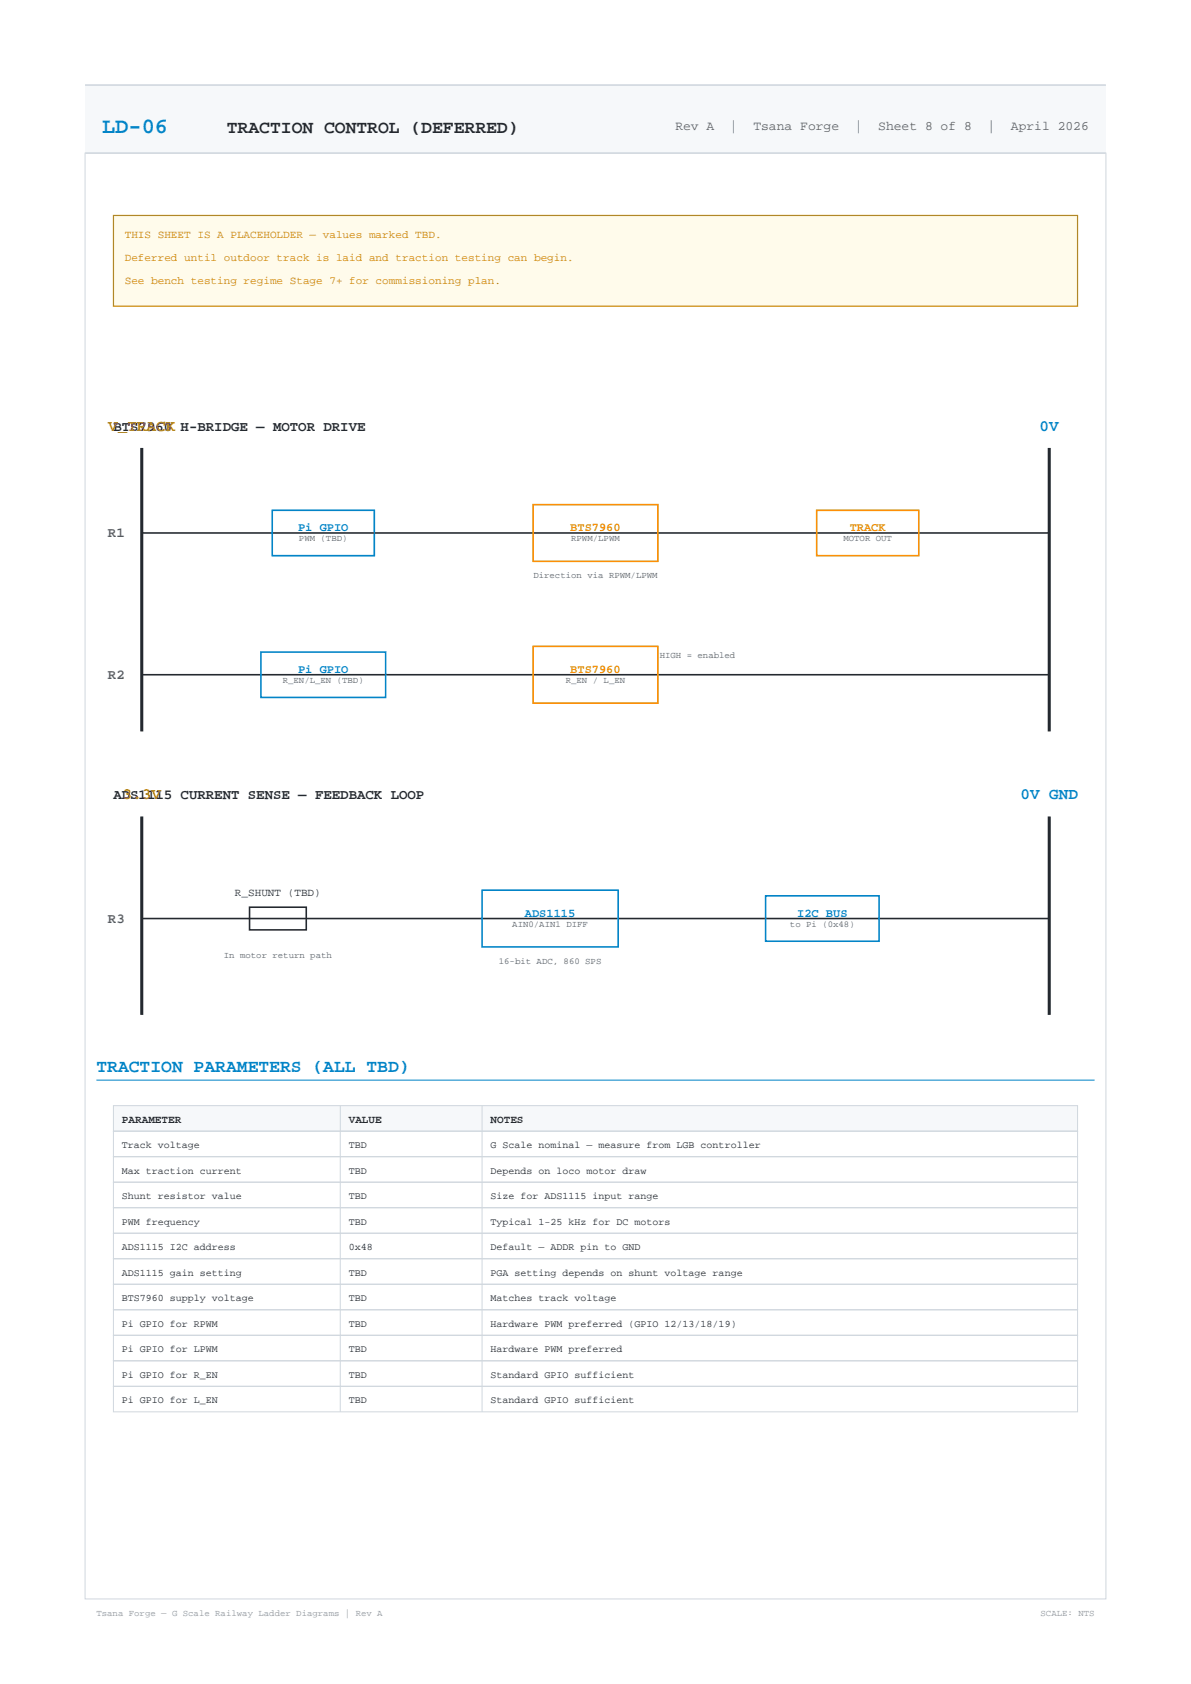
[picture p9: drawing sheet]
<svg xmlns="http://www.w3.org/2000/svg" width="210mm" height="297mm" viewBox="0 0 210 297" stroke-linecap="round" stroke-linejoin="round" font-family="sans-serif">
<defs><g id="words">
<text font-size="3.9" fill="#0284c7" x="18" y="23.5">LD-06</text>
<text font-size="3.2" fill="#24292f" x="40" y="23.5">TRACTION CONTROL (DEFERRED)</text>
<text font-size="3.2" fill="#0284c7" x="17" y="189">TRACTION PARAMETERS (ALL TBD)</text>
<g font-size="2.8" fill="#cf222e">
<text x="19.1" y="76">V_TRACK</text>
<text x="21.6" y="141">3.3V</text>
</g>
<g font-size="2.8" fill="#0284c7">
<text x="183.3" y="76">0V</text>
<text x="179.9" y="141">0V GND</text>
</g>
<g font-size="2.5" fill="#24292f">
<text x="20" y="76">BTS7960 H-BRIDGE — MOTOR DRIVE</text>
<text x="20" y="141">ADS1115 CURRENT SENSE — FEEDBACK LOOP</text>
</g>
<g font-size="2.5" fill="#57606a">
<text x="19" y="94.7">R1</text>
<text x="19" y="119.7">R2</text>
<text x="19" y="162.7">R3</text>
</g>
<g font-size="2.3" fill="#57606a">
<text x="119.1" y="23">Rev A</text>
<text x="128.7" y="23">|</text>
<text x="132.8" y="23">Tsana Forge</text>
<text x="150.7" y="23">|</text>
<text x="154.9" y="23">Sheet 8 of 8</text>
<text x="174.1" y="23">|</text>
<text x="178.2" y="23">April 2026</text>
</g>
<g font-size="2.1" fill="#0284c7">
<text x="52.6" y="93.6">Pi GPIO</text>
<text x="52.6" y="118.6">Pi GPIO</text>
<text x="92.6" y="161.6">ADS1115</text>
<text x="140.6" y="161.6">I2C BUS</text>
</g>
<g font-size="2.1" fill="#ff8c00">
<text x="100.6" y="93.6">BTS7960</text>
<text x="149.8" y="93.6">TRACK</text>
<text x="100.6" y="118.6">BTS7960</text>
</g>
<g font-size="1.9" fill="#bf8700">
<text x="22" y="42">THIS SHEET IS A PLACEHOLDER — values marked TBD.</text>
<text x="22" y="46">Deferred until outdoor track is laid and traction testing can begin.</text>
<text x="22" y="50">See bench testing regime Stage 7+ for commissioning plan.</text>
</g>
<g font-size="1.9" fill="#24292f">
<text x="41.4" y="158">R_SHUNT (TBD)</text>
<text x="21.5" y="198">PARAMETER</text>
<text x="61.5" y="198">VALUE</text>
<text x="86.5" y="198">NOTES</text>
</g>
<g font-size="1.8" fill="#24292f">
<text x="21.5" y="202.5">Track voltage</text>
<text x="61.5" y="202.5">TBD</text>
<text x="86.5" y="202.5">G Scale nominal — measure from LGB controller</text>
<text x="21.5" y="207">Max traction current</text>
<text x="61.5" y="207">TBD</text>
<text x="86.5" y="207">Depends on loco motor draw</text>
<text x="21.5" y="211.5">Shunt resistor value</text>
<text x="61.5" y="211.5">TBD</text>
<text x="86.5" y="211.5">Size for ADS1115 input range</text>
<text x="21.5" y="216">PWM frequency</text>
<text x="21.5" y="220.5">ADS1115 I2C address</text>
<text x="61.5" y="216">TBD</text>
<text x="61.5" y="220.5">0x48</text>
<text x="86.5" y="216">Typical 1-25 kHz for DC motors</text>
<text x="86.5" y="220.5">Default — ADDR pin to GND</text>
<text x="21.5" y="225">ADS1115 gain setting</text>
<text x="61.5" y="225">TBD</text>
<text x="86.5" y="225">PGA setting depends on shunt voltage range</text>
<text x="21.5" y="229.5">BTS7960 supply voltage</text>
<text x="21.5" y="234">Pi GPIO for RPWM</text>
<text x="61.5" y="229.5">TBD</text>
<text x="61.5" y="234">TBD</text>
<text x="86.5" y="229.5">Matches track voltage</text>
<text x="86.5" y="234">Hardware PWM preferred (GPIO 12/13/18/19)</text>
<text x="21.5" y="238.5">Pi GPIO for LPWM</text>
<text x="61.5" y="238.5">TBD</text>
<text x="86.5" y="238.5">Hardware PWM preferred</text>
<text x="21.5" y="243">Pi GPIO for R_EN</text>
<text x="61.5" y="243">TBD</text>
<text x="86.5" y="243">Standard GPIO sufficient</text>
<text x="21.5" y="247.5">Pi GPIO for L_EN</text>
<text x="61.5" y="247.5">TBD</text>
<text x="86.5" y="247.5">Standard GPIO sufficient</text>
</g>
<g font-size="1.6" fill="#57606a">
<text x="52.7" y="95.4">PWM (TBD)</text>
<text x="100.7" y="95.4">RPWM/LPWM</text>
<text x="148.7" y="95.4">MOTOR OUT</text>
<text x="94" y="102">Direction via RPWM/LPWM</text>
<text x="116.3" y="116">HIGH = enabled</text>
<text x="49.9" y="120.4">R_EN/L_EN (TBD)</text>
<text x="99.8" y="120.4">R_EN / L_EN</text>
<text x="90.3" y="163.4">AIN0/AIN1 DIFF</text>
<text x="139.3" y="163.4">to Pi (0x48)</text>
<text x="39.5" y="169">In motor return path</text>
<text x="88" y="170">16-bit ADC, 860 SPS</text>
</g>
<g font-size="1.6" fill="#8b949e">
<text x="17" y="285">Tsana Forge — G Scale Railway Ladder Diagrams | Rev A</text>
<text x="183.5" y="285">SCALE: NTS</text>
</g>
</g></defs>
<path d="M15 27h180v255h-180z" fill="none" stroke="#d0d7de" stroke-width=".18"/>
<path d="M20 38h170v16h-170z" fill-rule="evenodd" fill="#fffbeb" stroke="#bf8700" stroke-width=".21"/>
<path d="M25 79v50M185 79v50M25 144v35M185 144v35" fill="none" stroke="#24292f" stroke-width=".53"/>
<path d="M25 94h160M25 119h160M44 160h10v4h-10zM25 162h160" fill="none" stroke="#24292f" stroke-width=".28"/>
<path d="M48 90h18v8h-18zM46 115h22v8h-22zM85 157h24v10h-24zM135 158h20v8h-20z" fill="none" stroke="#0284c7" stroke-width=".28"/>
<path d="M94 89h22v10h-22zM144 90h18v8h-18zM94 114h22v10h-22z" fill="none" stroke="#ff8c00" stroke-width=".28"/>
<path d="M17 190.5h176" fill="none" stroke="#0284c7" stroke-width=".18"/>
<path d="M20 195h170v4.5h-170z" fill-rule="evenodd" fill="#f6f8fa"/>
<g fill="none" stroke="#d0d7de" stroke-width=".18">
<path d="M20 195h170v4.5h-170zM20 199.5h170v4.5h-170zM60 195v54M85 195v54M20 204h170v4.5h-170zM20 208.5h170v4.5h-170zM20 213h170v4.5h-170zM20 217.5h170v4.5h-170zM20 222h170v4.5h-170zM20 226.5h170v4.5h-170zM20 231h170v4.5h-170zM20 235.5h170v4.5h-170z"/>
<path d="M20 240h170v4.5h-170zM20 244.5h170v4.5h-170z"/>
</g>
<path d="M15 15h180v12h-180z" fill-rule="evenodd" fill="#f6f8fa"/>
<path d="M15 15h180M15 27h180" fill="none" stroke="#d0d7de" stroke-width=".28"/>
<use href="#words"/>
</svg>
